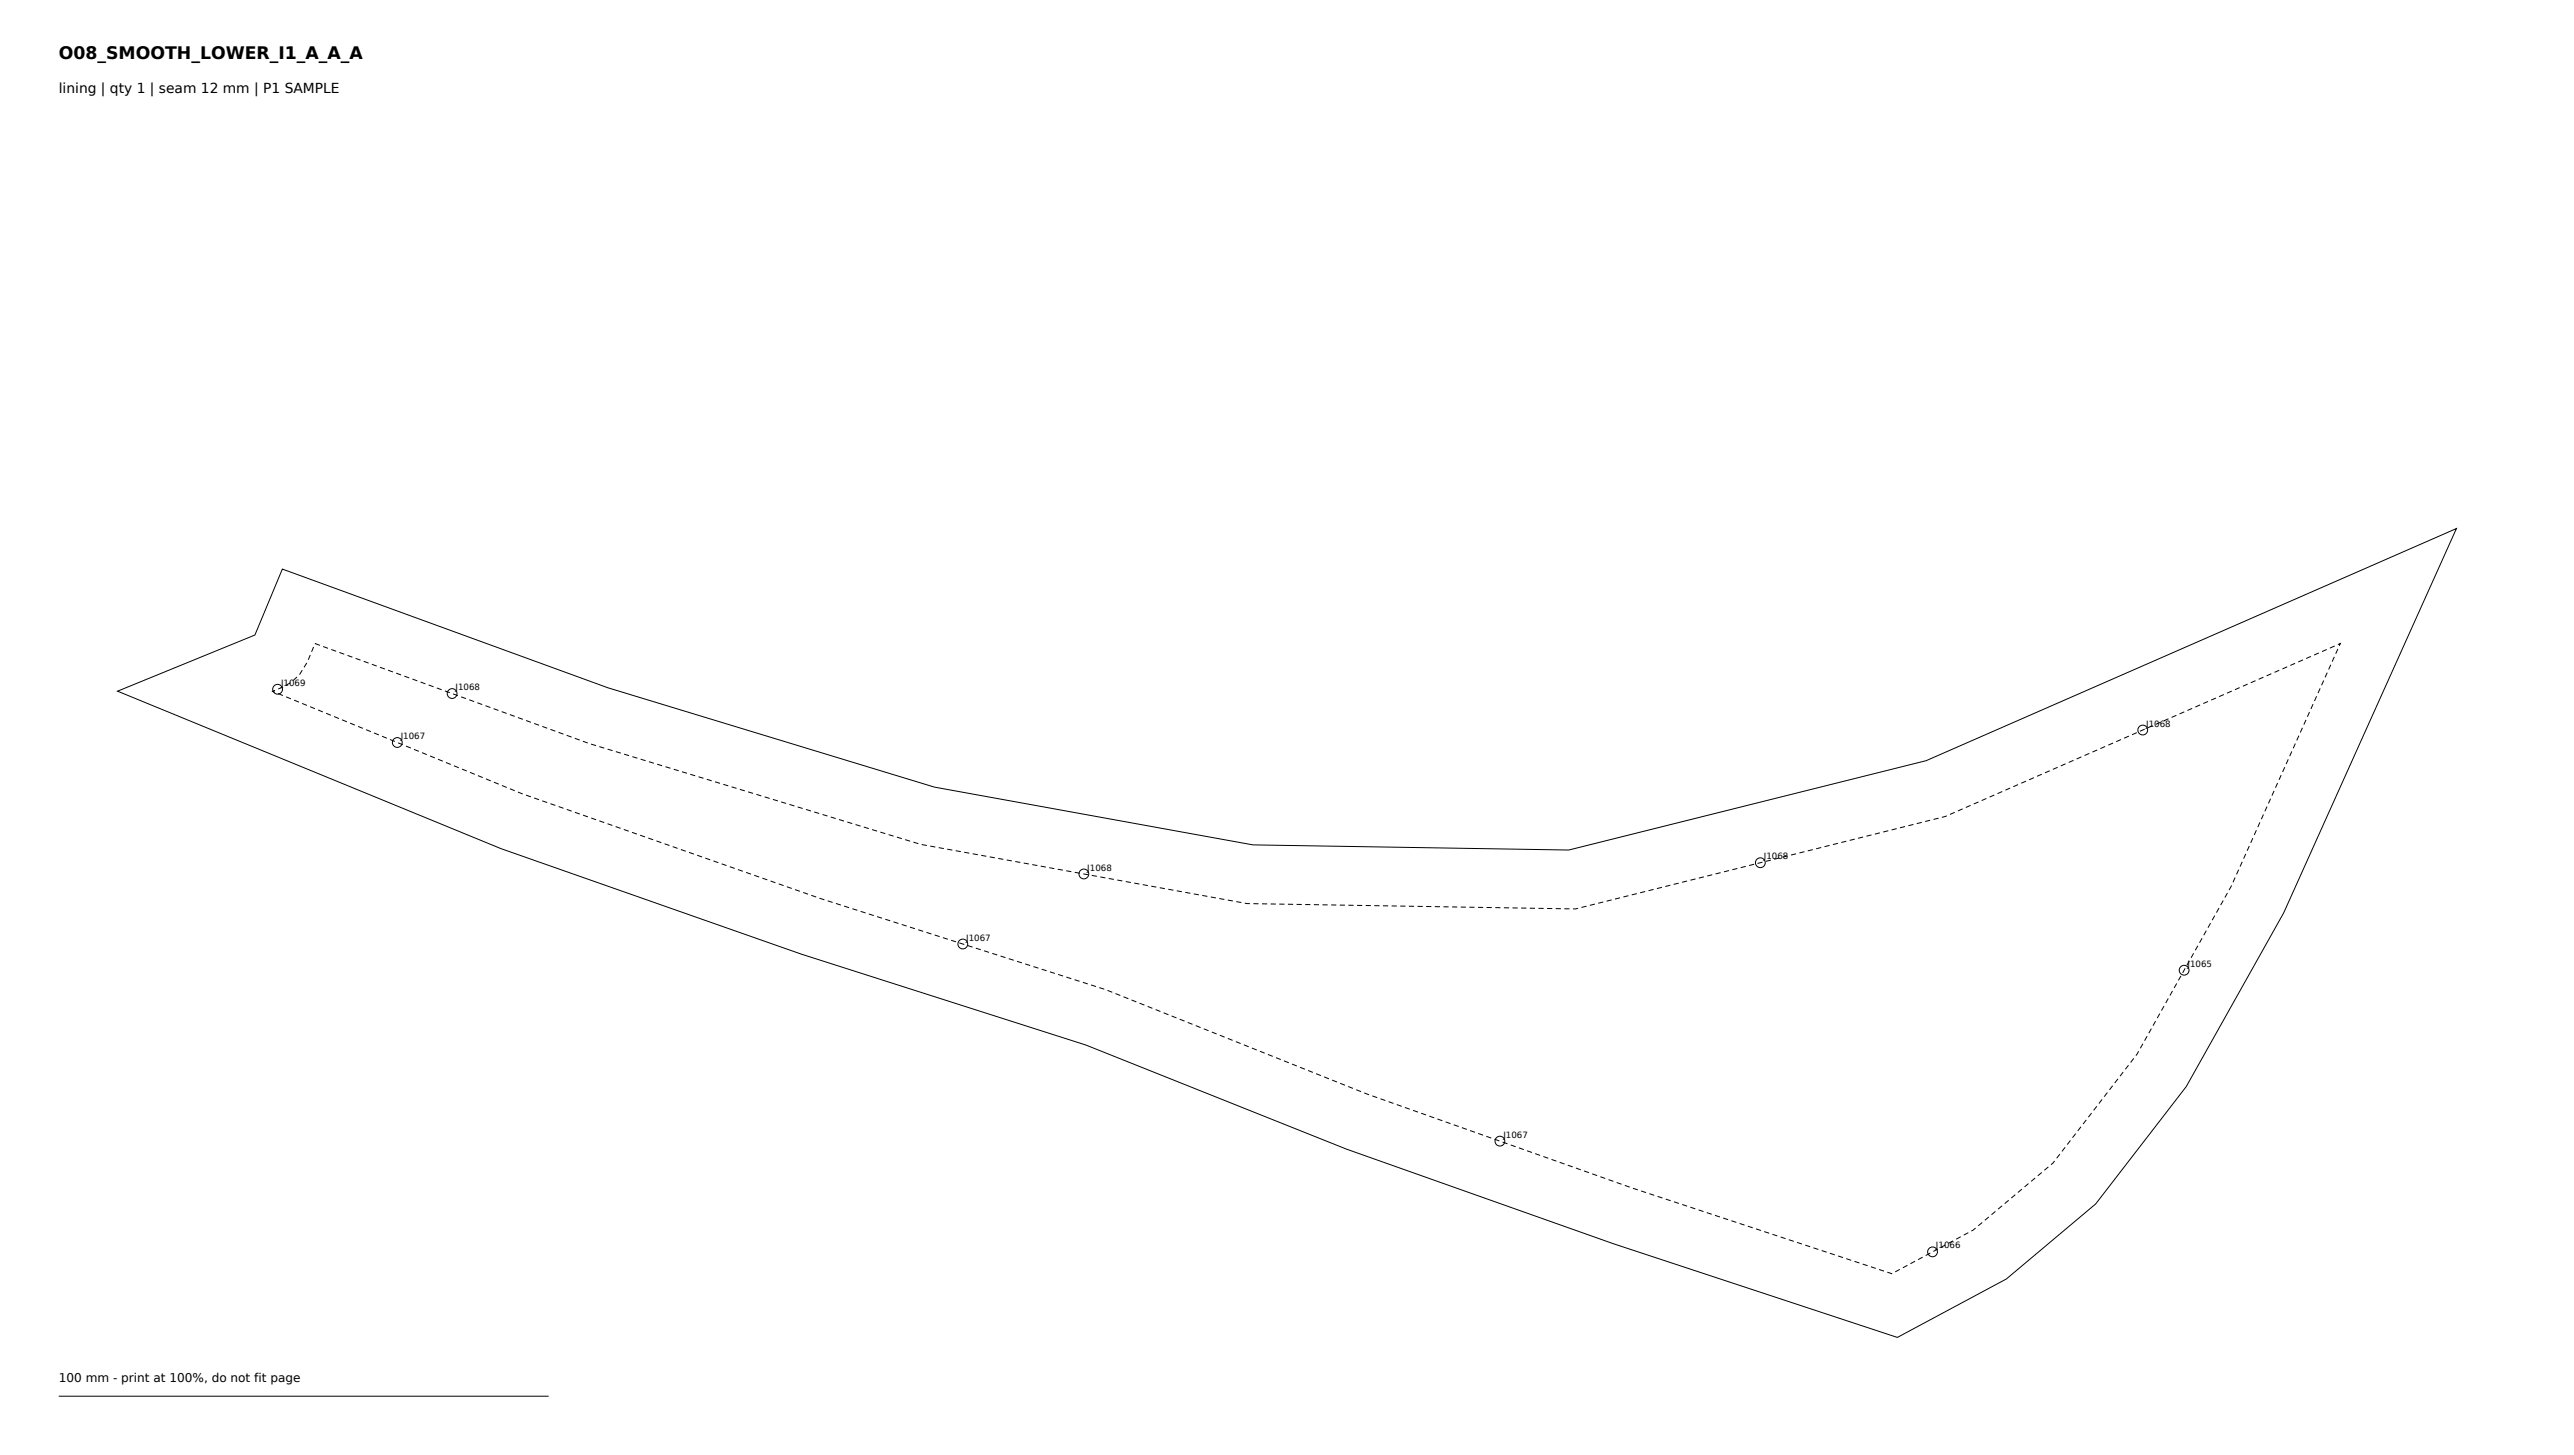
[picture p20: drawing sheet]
<svg xmlns="http://www.w3.org/2000/svg" width="525mm" height="297mm" viewBox="0 0 525 297" stroke-linecap="round" stroke-linejoin="round" font-family="sans-serif">
<defs><g id="words">
<text font-size="3.5" x="12" y="12">O08_SMOOTH_LOWER_I1_A_A_A</text>
<text font-size="2.8" x="12" y="19">lining | qty 1 | seam 12 mm | P1 SAMPLE</text>
<text font-size="2.5" x="12" y="282">100 mm - print at 100%, do not fit page</text>
<g font-size="1.8">
<text x="57.4" y="140">J1069</text>
<text x="93" y="140.9">J1068</text>
<text x="438.2" y="148.3">J1068</text>
<text x="81.8" y="150.9">J1067</text>
<text x="222" y="177.7">J1068</text>
<text x="360.1" y="175.4">J1068</text>
<text x="197.3" y="192">J1067</text>
<text x="446.6" y="197.3">J1065</text>
<text x="306.9" y="232.2">J1067</text>
<text x="395.2" y="254.8">J1066</text>
</g>
</g></defs>
<g fill="none" stroke="#000" stroke-width=".2">
<path d="M24 141.1l28-11.5 5.6-13.4 66.5 24.2 66.7 20.3 65 11.8 64.5 1 72.9-18.2 108.3-47.4-35.3 78.4-19.9 35.5-18.5 24-18.2 15.3-22.2 11.9-58-19.1-54.5-19.3-53.2-21.3-58.1-18.5-61.3-21.6zM12 285h100"/>
<circle cx="56.7" cy="140.7" r="1"/>
<circle cx="81.1" cy="151.6" r="1"/>
<circle cx="92.3" cy="141.6" r="1"/>
<circle cx="437.5" cy="149" r="1"/>
<circle cx="221.3" cy="178.4" r="1"/>
<circle cx="359.4" cy="176.1" r="1"/>
<circle cx="196.6" cy="192.7" r="1"/>
<circle cx="445.9" cy="198" r="1"/>
<circle cx="306.2" cy="232.9" r="1"/>
<circle cx="394.5" cy="255.5" r="1"/>
</g>
<path d="M64.3 131.4l56 20.4 67.6 20.6 66.7 12 67 1.1 75.5-18.8 80.7-35.3-22.3 49.5-19.2 34.3-17.2 22.2-16.3 13.7-16.6 8.9-52.9-17.5-54.2-19.2-53.4-21.3-58.3-18.6-60.8-21.4-50.9-20.9a10.6 10.6 0 0 0 7.1-6z" fill="none" stroke="#000" stroke-width=".2" stroke-dasharray="1.1 .7" stroke-linecap="butt"/>
<use href="#words"/>
</svg>
